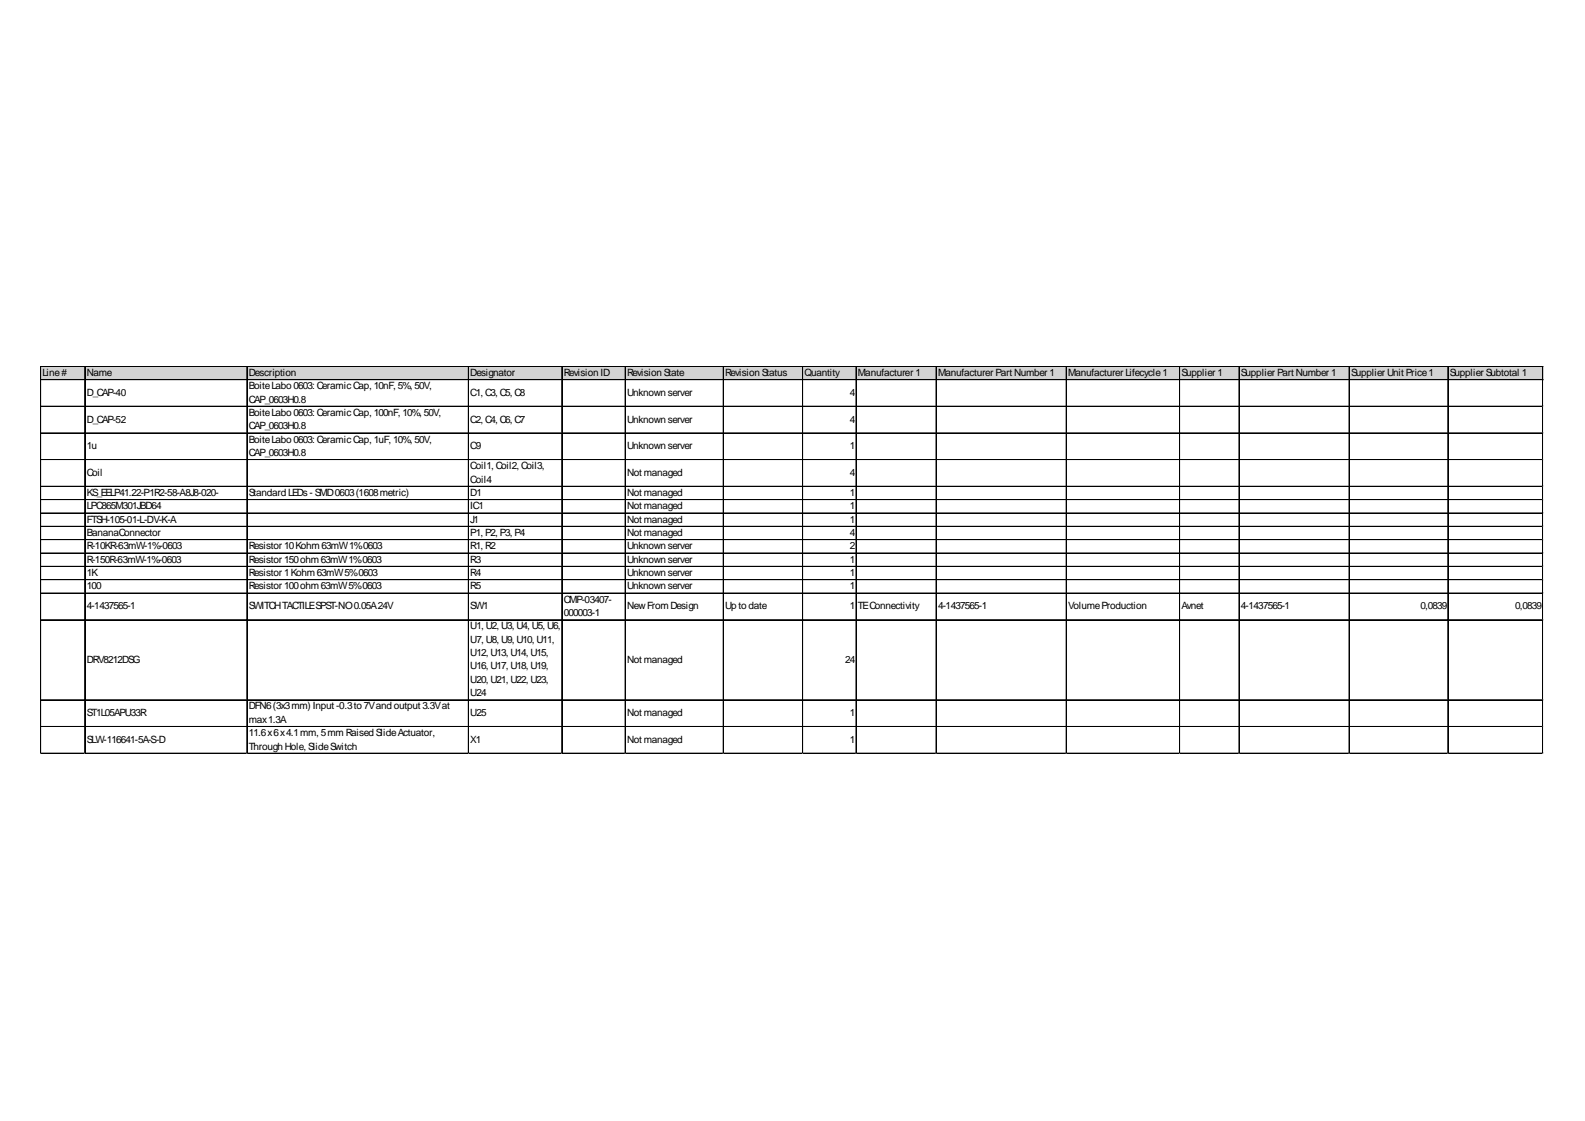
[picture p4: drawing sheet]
<svg xmlns="http://www.w3.org/2000/svg" width="297mm" height="210mm" viewBox="0 0 297 210" stroke-linecap="round" stroke-linejoin="round" font-family="sans-serif">
<defs><g id="words">
<g font-size="1.9">
<text x="8" y="70.4">Line#</text>
<text x="16.2" y="70.4">Name</text>
<text x="46.6" y="70.4">Description</text>
<text x="88.1" y="70.4">Designator</text>
<text x="105.6" y="70.4">Revision ID</text>
<text x="117.5" y="70.4">Revision State</text>
<text x="135.9" y="70.4">Revision Status</text>
<text x="150.8" y="70.4">Quantity</text>
<text x="160.8" y="70.4">Manufacturer 1</text>
<text x="175.8" y="70.4">Manufacturer Part Number 1</text>
<text x="200.2" y="70.4">Manufacturer Lifecycle1</text>
<text x="221.4" y="70.4">Supplier 1</text>
<text x="232.6" y="70.4">Supplier Part Number 1</text>
<text x="253.2" y="70.4">Supplier Unit Price1</text>
<text x="271.7" y="70.4">Supplier Subtotal 1</text>
<text x="16.2" y="74.1">D_CAP-40</text>
<text x="46.6" y="72.9">BoiteLabo 0603: CeramicCap, 10nF, 5%, 50V,</text>
<text x="46.6" y="75.4">CAP_0603H0.8</text>
<text x="46.6" y="77.9">BoiteLabo 0603: CeramicCap, 100nF, 10%, 50V,</text>
<text x="88.1" y="74.1">C1, C3, C5, C8</text>
<text x="117.5" y="74.1">Unknown server</text>
<text x="159.3" y="74.1">4</text>
<text x="16.2" y="79.1">D_CAP-52</text>
<text x="46.6" y="80.4">CAP_0603H0.8</text>
<text x="46.6" y="82.9">BoiteLabo 0603: CeramicCap, 1uF, 10%, 50V,</text>
<text x="88.1" y="79.1">C2, C4, C6, C7</text>
<text x="117.5" y="79.1">Unknown server</text>
<text x="159.3" y="79.1">4</text>
<text x="16.2" y="84.1">1u</text>
<text x="16.2" y="89.1">Coil</text>
<text x="46.6" y="85.4">CAP_0603H0.8</text>
<text x="88.1" y="84.1">C9</text>
<text x="88.1" y="87.9">Coil1, Coil2, Coil3,</text>
<text x="117.5" y="84.1">Unknown server</text>
<text x="117.5" y="89.1">Not managed</text>
<text x="159.3" y="84.1">1</text>
<text x="159.3" y="89.1">4</text>
<text x="16.2" y="92.9">KS_EELP41.22-P1R2-58-A8J8-020-</text>
<text x="16.2" y="95.4">LPC865M301JBD64</text>
<text x="46.6" y="92.9">Standard LEDs- SMD0603(1608metric)</text>
<text x="88.1" y="90.4">Coil4</text>
<text x="88.1" y="92.9">D1</text>
<text x="88.1" y="95.4">IC1</text>
<text x="117.5" y="92.9">Not managed</text>
<text x="117.5" y="95.4">Not managed</text>
<text x="159.3" y="92.9">1</text>
<text x="159.3" y="95.4">1</text>
<text x="16.2" y="97.9">FTSH-105-01-L-DV-K-A</text>
<text x="16.2" y="100.4">BananaConnector</text>
<text x="88.1" y="97.9">J1</text>
<text x="88.1" y="100.4">P1, P2, P3, P4</text>
<text x="117.5" y="97.9">Not managed</text>
<text x="117.5" y="100.4">Not managed</text>
<text x="159.3" y="97.9">1</text>
<text x="159.3" y="100.4">4</text>
<text x="16.2" y="102.9">R-10KR-63mW-1%-0603</text>
<text x="16.2" y="105.4">R-150R-63mW-1%-0603</text>
<text x="16.2" y="107.9">1K</text>
<text x="46.6" y="102.9">Resistor 10Kohm63mW1%0603</text>
<text x="46.6" y="105.4">Resistor 150ohm63mW1%0603</text>
<text x="46.6" y="107.9">Resistor 1Kohm63mW5%0603</text>
<text x="88.1" y="102.9">R1, R2</text>
<text x="88.1" y="105.4">R3</text>
<text x="88.1" y="107.9">R4</text>
<text x="117.5" y="102.9">Unknown server</text>
<text x="117.5" y="105.4">Unknown server</text>
<text x="117.5" y="107.9">Unknown server</text>
<text x="159.3" y="102.9">2</text>
<text x="159.3" y="105.4">1</text>
<text x="159.3" y="107.9">1</text>
<text x="16.2" y="110.4">100</text>
<text x="46.6" y="110.4">Resistor 100ohm63mW5%0603</text>
<text x="88.1" y="110.4">R5</text>
<text x="105.6" y="112.9">CMP-03407-</text>
<text x="117.5" y="110.4">Unknown server</text>
<text x="159.3" y="110.4">1</text>
<text x="16.2" y="114.1">4-1437565-1</text>
<text x="46.6" y="114.1">SWITCHTACTILESPST-NO0.05A24V</text>
<text x="88.1" y="114.1">SW1</text>
<text x="88.1" y="117.9">U1, U2, U3, U4, U5, U6,</text>
<text x="105.6" y="115.4">000003-1</text>
<text x="117.5" y="114.1">NewFromDesign</text>
<text x="135.9" y="114.1">Up to date</text>
<text x="159.3" y="114.1">1</text>
<text x="160.8" y="114.1">TEConnectivity</text>
<text x="175.8" y="114.1">4-1437565-1</text>
<text x="200.2" y="114.1">VolumeProduction</text>
<text x="221.4" y="114.1">Avnet</text>
<text x="232.6" y="114.1">4-1437565-1</text>
<text x="266.2" y="114.1">0,0839</text>
<text x="284" y="114.1">0,0839</text>
<text x="16.2" y="124.1">DRV8212DSG</text>
<text x="88.1" y="120.4">U7, U8, U9, U10, U11,</text>
<text x="88.1" y="122.9">U12, U13, U14, U15,</text>
<text x="88.1" y="125.4">U16, U17, U18, U19,</text>
<text x="117.5" y="124.1">Not managed</text>
<text x="158.4" y="124.1">24</text>
<text x="88.1" y="127.9">U20, U21, U22, U23,</text>
<text x="88.1" y="130.4">U24</text>
<text x="16.2" y="134.1">ST1L05APU33R</text>
<text x="46.6" y="132.9">DFN6(3x3mm) Input -0.3to 7Vand output 3.3Vat</text>
<text x="46.6" y="135.3">max1.3A</text>
<text x="46.6" y="137.8">11.6x6x4.1mm, 5mmRaised SlideActuator,</text>
<text x="88.1" y="134.1">U25</text>
<text x="117.5" y="134.1">Not managed</text>
<text x="159.3" y="134.1">1</text>
<text x="16.2" y="139.1">SLW-116641-5A-S-D</text>
<text x="46.6" y="140.3">Through Hole, SlideSwitch</text>
<text x="88.1" y="139.1">X1</text>
<text x="117.5" y="139.1">Not managed</text>
<text x="159.3" y="139.1">1</text>
</g>
</g></defs>
<path d="M7.7 68.6h281.6v2.6h-281.6z" fill="#d3d3d3"/>
<g fill="none" stroke="#000" stroke-width=".19">
<path d="M7.6 68.6v72.5M7.7 68.6v72.5M7.7 68.6h281.5M7.7 71.1h281.5M7.7 76.1h281.5M15.9 68.7v72.4M46.3 68.7v72.4M87.8 68.7v72.4M105.3 68.7v72.4M117.2 68.7v72.4M135.5 68.7v72.4M135.6 68.7v72.4"/>
<path d="M150.4 68.7v72.4M150.5 68.7v72.4M160.4 68.7v72.4M160.5 68.7v72.4M175.4 68.7v72.4M175.5 68.7v72.4M199.8 68.7v72.4M199.9 68.7v72.4M221.1 68.7v72.4M232.2 68.7v72.4M232.3 68.7v72.4M252.8 68.7v72.4"/>
<path d="M252.9 68.7v72.4M271.3 68.7v72.4M271.4 68.7v72.4M289.1 68.7v72.4M7.7 81.1h281.5M7.7 86.1h281.5M7.7 91h281.5M7.7 91.1h281.5M7.7 93.5h281.5M7.7 93.6h281.5M7.7 96h281.5M7.7 96.1h281.5"/>
<path d="M7.7 98.5h281.5M7.7 98.6h281.5M7.7 101h281.5M7.7 101.1h281.5M7.7 103.5h281.5M7.7 103.6h281.5M7.7 106h281.5M7.7 106.1h281.5M7.7 108.5h281.5M7.7 108.6h281.5M7.7 111h281.5M7.7 111.1h281.5"/>
<path d="M7.7 116h281.5M7.7 116.1h281.5M7.7 131h281.5M7.7 131.1h281.5M7.7 136h281.5M7.7 136.1h281.5M7.7 141h281.5M7.7 141.1h281.5"/>
</g>
<path d="M7.6 141.1v.1" fill="none" stroke="#e0e0e0" stroke-width=".19"/>
<path d="M7.6 141.1l.1 .1z" fill="#e0e0e0"/>
<path d="M15.9 141.1v.1" fill="none" stroke="#e0e0e0" stroke-width=".19"/>
<path d="M15.9 141.1l.1 .1z" fill="#e0e0e0"/>
<path d="M46.3 141.1v.1" fill="none" stroke="#e0e0e0" stroke-width=".19"/>
<path d="M46.3 141.1l.1 .1z" fill="#e0e0e0"/>
<path d="M87.8 141.1v.1" fill="none" stroke="#e0e0e0" stroke-width=".19"/>
<path d="M87.8 141.1l.1 .1z" fill="#e0e0e0"/>
<path d="M105.3 141.1v.1" fill="none" stroke="#e0e0e0" stroke-width=".19"/>
<path d="M105.3 141.1l.1 .1z" fill="#e0e0e0"/>
<path d="M117.2 141.1v.1" fill="none" stroke="#e0e0e0" stroke-width=".19"/>
<path d="M117.2 141.1l.1 .1z" fill="#e0e0e0"/>
<path d="M135.5 141.1v.1" fill="none" stroke="#e0e0e0" stroke-width=".19"/>
<path d="M135.5 141.1l.2 .1z" fill="#e0e0e0"/>
<path d="M150.4 141.1v.1" fill="none" stroke="#e0e0e0" stroke-width=".19"/>
<path d="M150.4 141.1l.1 .1z" fill="#e0e0e0"/>
<path d="M160.4 141.1v.1" fill="none" stroke="#e0e0e0" stroke-width=".19"/>
<path d="M160.4 141.1l.1 .1z" fill="#e0e0e0"/>
<path d="M175.4 141.1v.1" fill="none" stroke="#e0e0e0" stroke-width=".19"/>
<path d="M175.4 141.1l.1 .1z" fill="#e0e0e0"/>
<path d="M199.8 141.1v.1" fill="none" stroke="#e0e0e0" stroke-width=".19"/>
<path d="M199.8 141.1l.1 .1z" fill="#e0e0e0"/>
<path d="M221.1 141.1v.1" fill="none" stroke="#e0e0e0" stroke-width=".19"/>
<path d="M221.1 141.1l.1 .1z" fill="#e0e0e0"/>
<path d="M232.2 141.1v.1" fill="none" stroke="#e0e0e0" stroke-width=".19"/>
<path d="M232.2 141.1l.1 .1z" fill="#e0e0e0"/>
<path d="M252.8 141.1v.1" fill="none" stroke="#e0e0e0" stroke-width=".19"/>
<path d="M252.8 141.1l.1 .1z" fill="#e0e0e0"/>
<path d="M271.3 141.1v.1" fill="none" stroke="#e0e0e0" stroke-width=".19"/>
<path d="M271.3 141.1l.2 .1z" fill="#e0e0e0"/>
<path d="M289.1 141.1v.1" fill="none" stroke="#e0e0e0" stroke-width=".19"/>
<path d="M289.1 141.1l.1 .1z" fill="#e0e0e0"/>
<path d="M289.2 76.1h.1" fill="none" stroke="#e0e0e0" stroke-width=".19"/>
<path d="M289.2 76.1l.1 .1z" fill="#e0e0e0"/>
<path d="M289.2 81.1h.1" fill="none" stroke="#e0e0e0" stroke-width=".19"/>
<path d="M289.2 81.1l.1 .1z" fill="#e0e0e0"/>
<path d="M289.2 86.1h.1" fill="none" stroke="#e0e0e0" stroke-width=".19"/>
<path d="M289.2 86.1l.1 .1z" fill="#e0e0e0"/>
<path d="M289.2 91h.1" fill="none" stroke="#e0e0e0" stroke-width=".19"/>
<path d="M289.2 91l.1 .2z" fill="#e0e0e0"/>
<path d="M289.2 93.5h.1" fill="none" stroke="#e0e0e0" stroke-width=".19"/>
<path d="M289.2 93.5l.1 .2z" fill="#e0e0e0"/>
<path d="M289.2 96h.1" fill="none" stroke="#e0e0e0" stroke-width=".19"/>
<path d="M289.2 96l.1 .2z" fill="#e0e0e0"/>
<path d="M289.2 98.5h.1" fill="none" stroke="#e0e0e0" stroke-width=".19"/>
<path d="M289.2 98.5l.1 .2z" fill="#e0e0e0"/>
<path d="M289.2 101h.1" fill="none" stroke="#e0e0e0" stroke-width=".19"/>
<path d="M289.2 101l.1 .2z" fill="#e0e0e0"/>
<path d="M289.2 103.5h.1" fill="none" stroke="#e0e0e0" stroke-width=".19"/>
<path d="M289.2 103.5l.1 .2z" fill="#e0e0e0"/>
<path d="M289.2 106h.1" fill="none" stroke="#e0e0e0" stroke-width=".19"/>
<path d="M289.2 106l.1 .2z" fill="#e0e0e0"/>
<path d="M289.2 108.5h.1" fill="none" stroke="#e0e0e0" stroke-width=".19"/>
<path d="M289.2 108.5l.1 .2z" fill="#e0e0e0"/>
<path d="M289.2 111h.1" fill="none" stroke="#e0e0e0" stroke-width=".19"/>
<path d="M289.2 111l.1 .2z" fill="#e0e0e0"/>
<path d="M289.2 116h.1" fill="none" stroke="#e0e0e0" stroke-width=".19"/>
<path d="M289.2 116l.1 .2z" fill="#e0e0e0"/>
<path d="M289.2 131h.1" fill="none" stroke="#e0e0e0" stroke-width=".19"/>
<path d="M289.2 131l.1 .2z" fill="#e0e0e0"/>
<path d="M289.2 136h.1" fill="none" stroke="#e0e0e0" stroke-width=".19"/>
<path d="M289.2 136l.1 .2z" fill="#e0e0e0"/>
<path d="M289.2 141h.1" fill="none" stroke="#e0e0e0" stroke-width=".19"/>
<path d="M289.2 141l.1 .1z" fill="#e0e0e0"/>
<use href="#words"/>
</svg>
